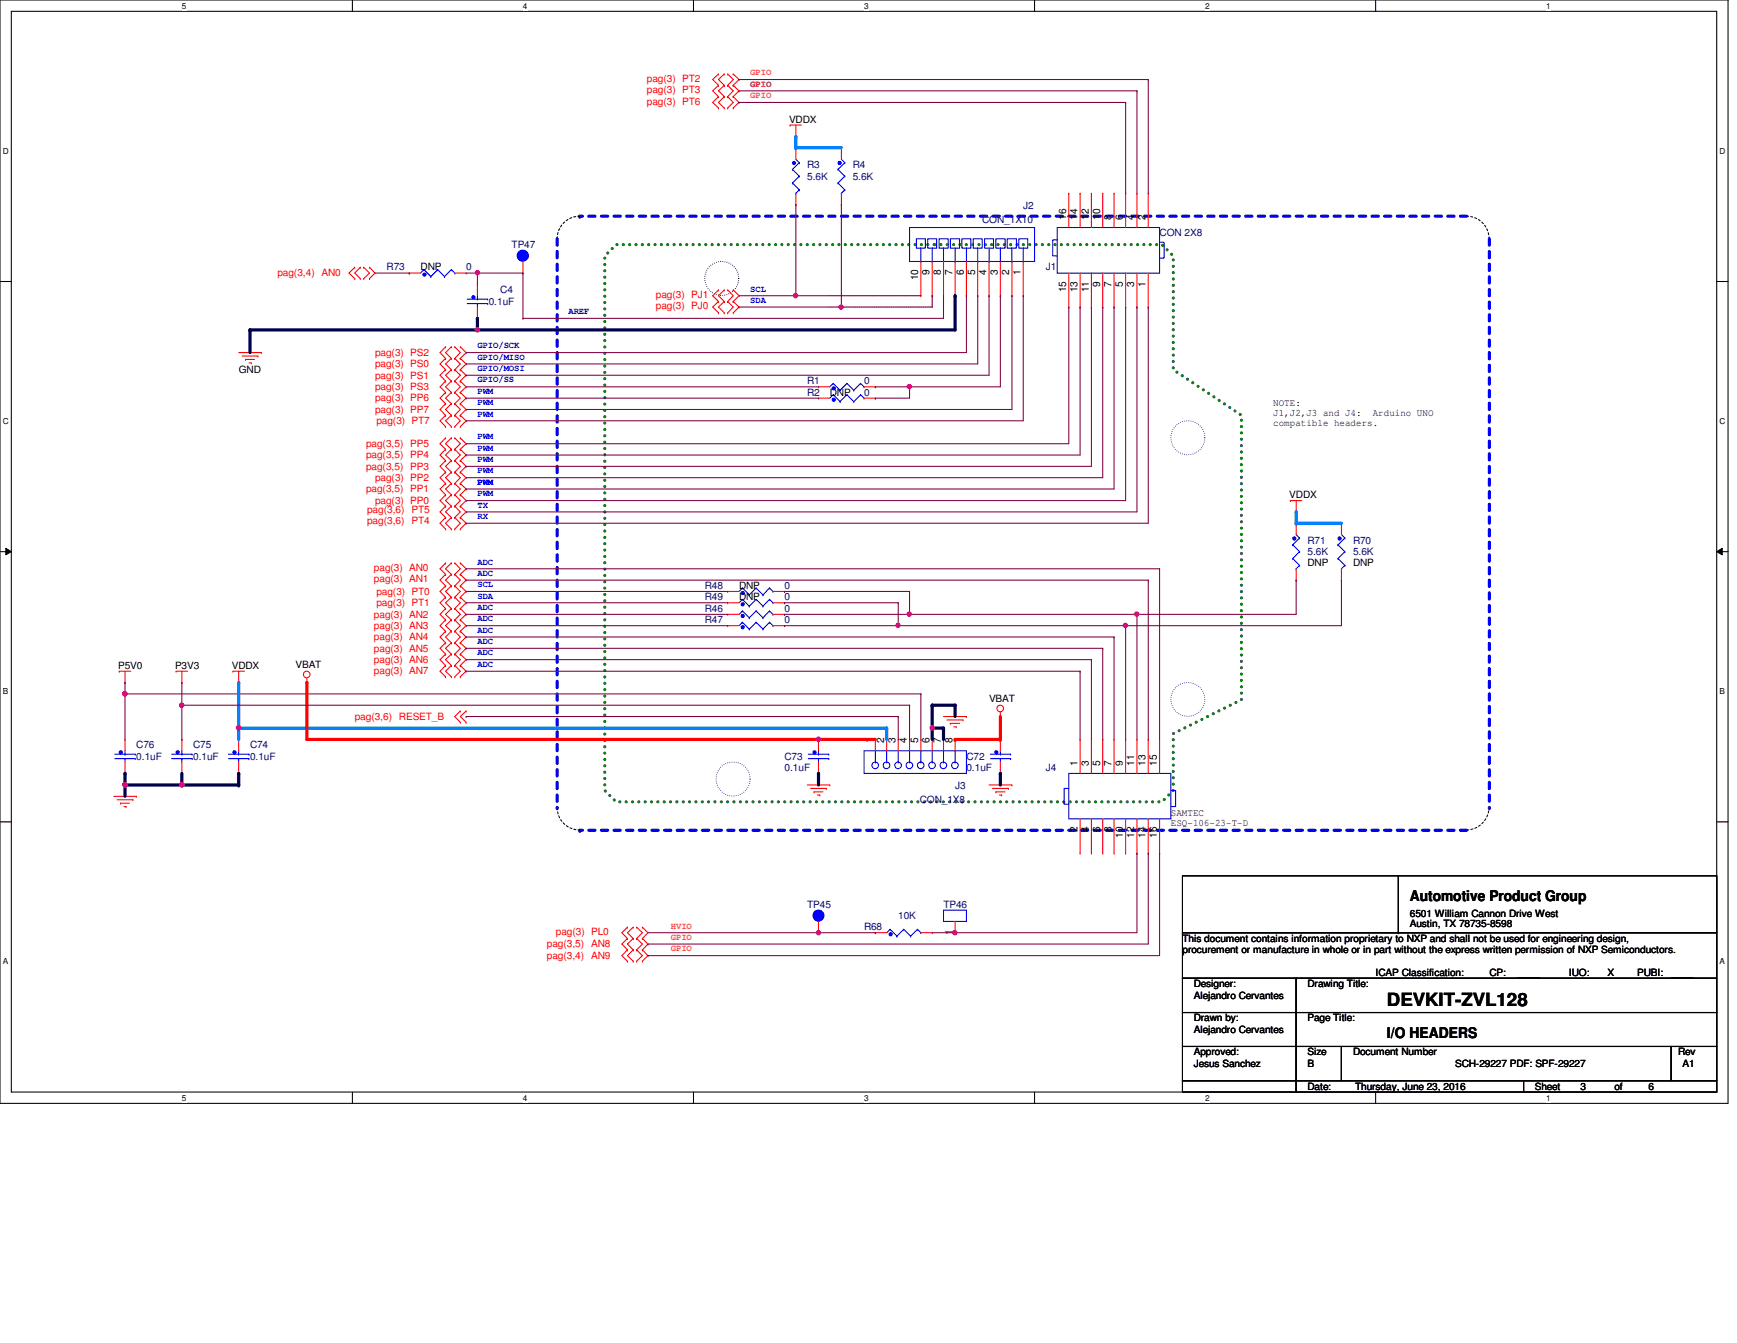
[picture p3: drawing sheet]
<svg xmlns="http://www.w3.org/2000/svg" width="279mm" height="216mm" viewBox="0 0 279 216" stroke-linecap="round" stroke-linejoin="round" font-family="sans-serif">
<defs><g id="words">
<text font-size="2.9" x="223.1" y="161.8">DEVKIT-ZVL128</text>
<g font-size="2.4">
<text x="226.8" y="144.8">Automotive Product Group</text>
<text x="223.1" y="166.8">I/O HEADERS</text>
</g>
<g font-size="1.7">
<text x="171.5" y="35.3" transform="rotate(-90 171.5 35.3)">16</text>
<text x="173.3" y="35.3" transform="rotate(-90 173.3 35.3)">14</text>
<text x="175.1" y="35.3" transform="rotate(-90 175.1 35.3)">12</text>
<text x="177" y="35.3" transform="rotate(-90 177 35.3)">10</text>
<text x="178.8" y="35.3" transform="rotate(-90 178.8 35.3)">8</text>
<text x="180.6" y="35.3" transform="rotate(-90 180.6 35.3)">6</text>
<text x="182.5" y="35.3" transform="rotate(-90 182.5 35.3)">4</text>
<text x="184.3" y="35.3" transform="rotate(-90 184.3 35.3)">2</text>
<text x="147.7" y="45.1" transform="rotate(-90 147.7 45.1)">10</text>
<text x="149.5" y="44.2" transform="rotate(-90 149.5 44.2)">9</text>
<text x="151.3" y="44.2" transform="rotate(-90 151.3 44.2)">8</text>
<text x="153.2" y="44.2" transform="rotate(-90 153.2 44.2)">7</text>
<text x="155" y="44.2" transform="rotate(-90 155 44.2)">6</text>
<text x="156.8" y="44.2" transform="rotate(-90 156.8 44.2)">5</text>
<text x="158.7" y="44.2" transform="rotate(-90 158.7 44.2)">4</text>
<text x="160.5" y="44.2" transform="rotate(-90 160.5 44.2)">3</text>
<text x="162.3" y="44.2" transform="rotate(-90 162.3 44.2)">2</text>
<text x="164.2" y="44.2" transform="rotate(-90 164.2 44.2)">1</text>
<text x="171.5" y="46.9" transform="rotate(-90 171.5 46.9)">15</text>
<text x="173.3" y="46.9" transform="rotate(-90 173.3 46.9)">13</text>
<text x="175.1" y="46.9" transform="rotate(-90 175.1 46.9)">11</text>
<text x="177" y="46.1" transform="rotate(-90 177 46.1)">9</text>
<text x="178.8" y="46.1" transform="rotate(-90 178.8 46.1)">7</text>
<text x="180.6" y="46.1" transform="rotate(-90 180.6 46.1)">5</text>
<text x="182.5" y="46.1" transform="rotate(-90 182.5 46.1)">3</text>
<text x="184.3" y="46.1" transform="rotate(-90 184.3 46.1)">1</text>
<text x="140.4" y="119.4" transform="rotate(-90 140.4 119.4)">1</text>
<text x="142.2" y="119.4" transform="rotate(-90 142.2 119.4)">2</text>
<text x="144.1" y="119.4" transform="rotate(-90 144.1 119.4)">3</text>
<text x="145.9" y="119.4" transform="rotate(-90 145.9 119.4)">4</text>
<text x="147.7" y="119.4" transform="rotate(-90 147.7 119.4)">5</text>
<text x="149.5" y="119.4" transform="rotate(-90 149.5 119.4)">6</text>
<text x="151.3" y="119.4" transform="rotate(-90 151.3 119.4)">7</text>
<text x="153.2" y="119.4" transform="rotate(-90 153.2 119.4)">8</text>
<text x="173.3" y="123.1" transform="rotate(-90 173.3 123.1)">1</text>
<text x="175.1" y="123.1" transform="rotate(-90 175.1 123.1)">3</text>
<text x="177" y="123.1" transform="rotate(-90 177 123.1)">5</text>
<text x="178.8" y="123.1" transform="rotate(-90 178.8 123.1)">7</text>
<text x="180.6" y="123.1" transform="rotate(-90 180.6 123.1)">9</text>
<text x="182.5" y="123.1" transform="rotate(-90 182.5 123.1)">11</text>
<text x="184.3" y="123.1" transform="rotate(-90 184.3 123.1)">13</text>
<text x="186.1" y="123.1" transform="rotate(-90 186.1 123.1)">15</text>
<text x="173.3" y="133.8" transform="rotate(-90 173.3 133.8)">2</text>
<text x="175.1" y="133.8" transform="rotate(-90 175.1 133.8)">4</text>
<text x="177" y="133.8" transform="rotate(-90 177 133.8)">6</text>
<text x="178.8" y="133.8" transform="rotate(-90 178.8 133.8)">8</text>
<text x="180.6" y="134.7" transform="rotate(-90 180.6 134.7)">10</text>
<text x="182.5" y="134.7" transform="rotate(-90 182.5 134.7)">12</text>
<text x="184.3" y="134.7" transform="rotate(-90 184.3 134.7)">14</text>
<text x="186.1" y="134.7" transform="rotate(-90 186.1 134.7)">16</text>
<text x="153.2" y="150.3" transform="rotate(-90 153.2 150.3)">1</text>
</g>
<g font-size="1.6" fill="#f00">
<text x="104.1" y="16.8">pag(3) PT6</text>
<text x="104.1" y="14.9">pag(3) PT3</text>
<text x="104.1" y="13.1">pag(3) PT2</text>
<text x="44.6" y="44.4">pag(3,4) AN0</text>
<text x="105.5" y="47.9">pag(3) PJ1</text>
<text x="105.5" y="49.7">pag(3) PJ0</text>
<text x="60.3" y="59.1">pag(3) PS0</text>
<text x="60.3" y="57.2">pag(3) PS2</text>
<text x="60.3" y="60.9">pag(3) PS1</text>
<text x="60.3" y="62.7">pag(3) PS3</text>
<text x="60.3" y="64.5">pag(3) PP6</text>
<text x="58.9" y="71.8">pag(3,5) PP5</text>
<text x="60.3" y="66.3">pag(3) PP7</text>
<text x="60.5" y="68.2">pag(3) PT7</text>
<text x="58.9" y="73.7">pag(3,5) PP4</text>
<text x="58.9" y="75.5">pag(3,5) PP3</text>
<text x="60.3" y="77.3">pag(3) PP2</text>
<text x="58.9" y="79.2">pag(3,5) PP1</text>
<text x="59.1" y="82.5">pag(3,6)</text>
<text x="60.3" y="81">pag(3) PP0</text>
<text x="66.2" y="82.5">PT5</text>
<text x="59.1" y="84.3">pag(3,6)</text>
<text x="66.2" y="84.3">PT4</text>
<text x="60.2" y="93.6">pag(3) AN1</text>
<text x="60.2" y="91.8">pag(3) AN0</text>
<text x="60.5" y="95.6">pag(3) PT0</text>
<text x="60.2" y="101.1">pag(3) AN3</text>
<text x="60.2" y="99.3">pag(3) AN2</text>
<text x="60.5" y="97.5">pag(3) PT1</text>
<text x="60.2" y="102.9">pag(3) AN4</text>
<text x="60.2" y="104.8">pag(3) AN5</text>
<text x="60.2" y="106.6">pag(3) AN6</text>
<text x="60.2" y="108.4">pag(3) AN7</text>
<text x="57.1" y="115.7">pag(3,6) RESET_B</text>
<text x="88" y="152.3">pag(3,5) AN8</text>
<text x="88" y="154.1">pag(3,4) AN9</text>
<text x="89.4" y="150.3">pag(3) PL0</text>
</g>
<g font-size="1.6">
<text x="126.9" y="19.7">VDDX</text>
<text x="67.6" y="43.5">DNP</text>
<text x="38.4" y="59.9">GND</text>
<text x="133.5" y="63.6">DNP</text>
<text x="204.8" y="65.3">NOTE:</text>
<text x="204.8" y="66.9">J1,J2,J3 and J4:</text>
<text x="204.8" y="68.5">compatible headers.</text>
<text x="220.8" y="66.9">Arduino UNO</text>
<text x="207.4" y="80.1">VDDX</text>
<text x="118.9" y="94.7">DNP</text>
<text x="210.3" y="91.1">DNP</text>
<text x="217.6" y="91.1">DNP</text>
<text x="118.9" y="96.5">DNP</text>
<text x="19" y="107.5">P5V0</text>
<text x="28.2" y="107.5">P3V3</text>
<text x="37.3" y="107.5">VDDX</text>
<text x="47.5" y="107.3">VBAT</text>
<text x="159.1" y="112.8">VBAT</text>
<text x="188.3" y="131.1">SAMTEC</text>
<text x="188.3" y="132.7">ESQ-106-23-T-D</text>
<text x="226.8" y="147.4">6501 William Cannon Drive West</text>
<text x="226.8" y="149">Austin, TX 78735-8598</text>
<text x="190.2" y="151.4">This document contains information proprietary to NXP and shall not be used for engineering design,</text>
<text x="190.2" y="153.2">procurement or manufacture in whole or in part without the express written permission of NXP Semiconductors.</text>
<text x="192" y="158.7">Designer:</text>
<text x="192" y="160.5">Alejandro Cervantes</text>
<text x="210.3" y="158.7">Drawing Title:</text>
<text x="221.3" y="156.9">ICAP Classification:</text>
<text x="239.6" y="156.9">CP:</text>
<text x="244.1" y="156.9">____</text>
<text x="252.3" y="156.9">IUO:</text>
<text x="258.6" y="156.9">X</text>
<text x="263.4" y="156.9">PUBI:</text>
<text x="268.8" y="156.9">____</text>
<text x="192" y="164.2">Drawn by:</text>
<text x="192" y="166">Alejandro Cervantes</text>
<text x="210.3" y="164.2">Page Title:</text>
<text x="192" y="169.7">Approved:</text>
<text x="192" y="171.5">Jesus Sanchez</text>
<text x="210.3" y="169.7">Size</text>
<text x="210.3" y="171.5">B</text>
<text x="217.6" y="169.7">Document Number</text>
<text x="234.1" y="171.5">SCH-29227 PDF: SPF-29227</text>
<text x="269.9" y="169.7">Rev</text>
<text x="270.6" y="171.5">A1</text>
<text x="210.3" y="175.2">Date:</text>
<text x="218" y="175.2">Thursday, June 23, 2016</text>
<text x="246.9" y="175.2">Sheet</text>
<text x="254.2" y="175.2">3</text>
<text x="259.7" y="175.2">of</text>
<text x="265.2" y="175.2">6</text>
</g>
<g font-size="1.6" fill="#000080">
<text x="129.8" y="27.1">R3</text>
<text x="129.8" y="28.9">5.6K</text>
<text x="137.2" y="27.1">R4</text>
<text x="137.2" y="28.9">5.6K</text>
<text x="158" y="35.8">CON_1X10</text>
<text x="164.6" y="33.6">J2</text>
<text x="82.3" y="39.8">TP47</text>
<text x="186.5" y="38">CON 2X8</text>
<text x="62.2" y="43.5">R73</text>
<text x="75" y="43.5">0</text>
<text x="80.5" y="47.2">C4</text>
<text x="168.2" y="43.5">J1</text>
<text x="78.6" y="49">0.1uF</text>
<text x="129.8" y="63.6">R2</text>
<text x="129.8" y="61.8">R1</text>
<text x="139" y="63.6">0</text>
<text x="139" y="61.8">0</text>
<text x="210.3" y="87.4">R71</text>
<text x="210.3" y="89.2">5.6K</text>
<text x="217.6" y="87.4">R70</text>
<text x="217.6" y="89.2">5.6K</text>
<text x="113.4" y="94.7">R48</text>
<text x="126.2" y="94.7">0</text>
<text x="113.4" y="100.2">R47</text>
<text x="113.4" y="98.3">R46</text>
<text x="113.4" y="96.5">R49</text>
<text x="126.2" y="100.2">0</text>
<text x="126.2" y="98.3">0</text>
<text x="126.2" y="96.5">0</text>
<text x="21.9" y="120.3">C76</text>
<text x="21.9" y="122.1">0.1uF</text>
<text x="31.1" y="120.3">C75</text>
<text x="31.1" y="122.1">0.1uF</text>
<text x="40.2" y="120.3">C74</text>
<text x="40.2" y="122.1">0.1uF</text>
<text x="126.2" y="122.1">C73</text>
<text x="126.2" y="124">0.1uF</text>
<text x="155.4" y="122.1">C72</text>
<text x="155.4" y="124">0.1uF</text>
<text x="168.2" y="124">J4</text>
<text x="148" y="129.1">CON_1X8</text>
<text x="153.6" y="126.9">J3</text>
<text x="129.8" y="145.9">TP45</text>
<text x="139" y="149.6">R68</text>
<text x="144.5" y="147.7">10K</text>
<text x="151.8" y="145.9">TP46</text>
</g>
<g font-size="1.4" fill="#ff8000">
<text x="120.7" y="15.7">GPIO</text>
<text x="120.7" y="12.1">GPIO</text>
<text x="107.9" y="149.3">HVIO</text>
<text x="107.9" y="151.1">GPIO</text>
<text x="107.9" y="152.9">GPIO</text>
</g>
<g font-size="1.4" fill="#00f">
<text x="120.7" y="13.9">GPIO</text>
<text x="120.7" y="46.9">SCL</text>
<text x="91.4" y="50.5">AREF</text>
<text x="120.7" y="48.7">SDA</text>
<text x="76.8" y="59.6">GPIO/MOSI</text>
<text x="76.8" y="57.8">GPIO/MISO</text>
<text x="76.8" y="56">GPIO/SCK</text>
<text x="76.8" y="65.2">PWM</text>
<text x="76.8" y="63.3">PWM</text>
<text x="76.8" y="61.5">GPIO/SS</text>
<text x="76.8" y="70.6">PWM</text>
<text x="76.8" y="67">PWM</text>
<text x="76.8" y="72.5">PWM</text>
<text x="76.8" y="74.3">PWM</text>
<text x="76.8" y="77.9">PWM</text>
<text x="76.8" y="76.1">PWM</text>
<text x="76.8" y="79.8">PWM</text>
<text x="76.8" y="83.4">RX</text>
<text x="76.8" y="81.6">TX</text>
<text x="76.8" y="90.8">ADC</text>
<text x="76.8" y="92.6">ADC</text>
<text x="76.8" y="94.4">SCL</text>
<text x="76.8" y="98">ADC</text>
<text x="76.8" y="99.9">ADC</text>
<text x="76.8" y="101.7">ADC</text>
<text x="76.8" y="96.2">SDA</text>
<text x="76.8" y="103.5">ADC</text>
<text x="76.8" y="105.4">ADC</text>
<text x="76.8" y="107.2">ADC</text>
</g>
<g font-size="1.3">
<text x="29.3" y="1.4">5</text>
<text x="84.1" y="1.4">4</text>
<text x="139" y="1.4">3</text>
<text x="193.8" y="1.4">2</text>
<text x="248.7" y="1.4">1</text>
<text x=".5" y="24.7">D</text>
<text x="276.6" y="24.7">D</text>
<text x=".5" y="68.2">C</text>
<text x="276.6" y="68.2">C</text>
<text x=".5" y="111.6">B</text>
<text x="276.6" y="111.6">B</text>
<text x=".5" y="155">A</text>
<text x="276.6" y="155">A</text>
<text x="29.3" y="177">5</text>
<text x="84.1" y="177">4</text>
<text x="139" y="177">3</text>
<text x="193.8" y="177">2</text>
<text x="248.7" y="177">1</text>
</g>
</g></defs>
<path d="M0 0h278v177.4h-278zM1.8 1.8h274.3v173.8h-274.3z" fill="none" stroke="#000" stroke-width=".17"/>
<g fill="#fff">
<path d="M29.3 .2h.7v1.5h-.7z"/>
<path d="M29.3 175.8h.7v1.4h-.7z"/>
</g>
<path d="M56.7 0v1.8M56.7 175.6v1.8" fill="none" stroke="#000" stroke-width=".17"/>
<g fill="#fff">
<path d="M84.1 .2h.7v1.5h-.7z"/>
<path d="M84.1 175.8h.7v1.4h-.7z"/>
</g>
<path d="M111.5 0v1.8M111.5 175.6v1.8" fill="none" stroke="#000" stroke-width=".17"/>
<g fill="#fff">
<path d="M139 .2h.7v1.5h-.7z"/>
<path d="M139 175.8h.7v1.4h-.7z"/>
</g>
<path d="M166.4 0v1.8M166.4 175.6v1.8" fill="none" stroke="#000" stroke-width=".17"/>
<g fill="#fff">
<path d="M193.8 .2h.8v1.5h-.8z"/>
<path d="M193.8 175.8h.8v1.4h-.8z"/>
</g>
<path d="M221.3 0v1.8M221.3 175.6v1.8" fill="none" stroke="#000" stroke-width=".17"/>
<g fill="#fff">
<path d="M248.7 .2h.7v1.5h-.7z"/>
<path d="M248.7 175.8h.7v1.4h-.7z"/>
<path d="M.5 23.5h.9v1.5h-.9z"/>
<path d="M276.6 23.5h.9v1.5h-.9z"/>
<path d="M.5 67h.9v1.5h-.9z"/>
<path d="M276.6 67h.9v1.5h-.9z"/>
</g>
<path d="M0 45.3h1.8M276.1 45.3h1.9" fill="none" stroke="#000" stroke-width=".17"/>
<g fill="#fff">
<path d="M.5 110.4h.8v1.5h-.8z"/>
<path d="M276.6 110.4h.9v1.5h-.9z"/>
</g>
<path d="M0 88.7h1.8M276.1 88.7h1.9" fill="none" stroke="#000" stroke-width=".17"/>
<path d="M.9 88.1l.9 .6-.9 .5zM276.1 88.7l.9-.6v1.1z" fill="#000"/>
<path d="M.9 88.1l.9 .6-.9 .5zM276.1 88.7l.9-.6v1.1z" fill="none" stroke="#000" stroke-width=".16"/>
<g fill="#fff">
<path d="M.5 153.8h.8v1.5h-.8z"/>
<path d="M276.6 153.8h.9v1.5h-.9z"/>
</g>
<path d="M0 132.1h1.8M276.1 132.1h1.9" fill="none" stroke="#000" stroke-width=".17"/>
<circle cx="116.1" cy="44.8" r="2.74" fill="none" stroke="#000" stroke-width=".17" stroke-dasharray="0 .3"/>
<path d="M97.3 41.1l1.8-1.8h87.8l1.8 1.8v18.3l11 7.4v45.7l-11 5.4v9.2l-1.8 1.8h-87.8l-1.8-1.8z" fill="none" stroke="#008000" stroke-width=".51" stroke-dasharray="0 1"/>
<g fill="none" stroke="#004080" stroke-width=".17" stroke-dasharray="0 .3">
<circle cx="191.1" cy="70.4" r="2.74"/>
<circle cx="191.1" cy="112.4" r="2.73"/>
<circle cx="117.9" cy="125.2" r="2.74"/>
</g>
<path d="M239.5 38.4a3.6 3.6 0 0 0-3.6-3.6" fill="none" stroke="#000" stroke-width=".17" stroke-dasharray=".3 .3"/>
<path d="M235.9 34.8h-142.6" fill="none" stroke="#00f" stroke-width=".51" stroke-dasharray="1 1"/>
<circle cx="93.3" cy="34.8" r=".25" fill="#00f" stroke-dasharray="1 1"/>
<path d="M239.6 38.4v91.4" fill="none" stroke="#00f" stroke-width=".51" stroke-dasharray="1 1"/>
<circle cx="239.6" cy="129.8" r=".25" fill="#00f" stroke-dasharray="1 1"/>
<path d="M235.9 133.4a3.7 3.7 0 0 0 3.6-3.6" fill="none" stroke="#000" stroke-width=".17" stroke-dasharray=".3 .3"/>
<path d="M235.9 133.5h-142.6" fill="none" stroke="#00f" stroke-width=".51" stroke-dasharray="1 1"/>
<circle cx="93.3" cy="133.5" r=".25" fill="#00f" stroke-dasharray="1 1"/>
<path d="M93.3 34.8a3.6 3.6 0 0 0-3.7 3.6" fill="none" stroke="#000" stroke-width=".17" stroke-dasharray=".3 .3"/>
<path d="M89.6 38.4v91.4" fill="none" stroke="#00f" stroke-width=".51" stroke-dasharray="1 1"/>
<circle cx="89.6" cy="129.8" r=".25" fill="#00f" stroke-dasharray="1 1"/>
<path d="M89.6 129.8a3.6 3.6 0 0 0 3.7 3.6" fill="none" stroke="#000" stroke-width=".17" stroke-dasharray=".3 .3"/>
<path d="M133.5 47.5h14.6M133.5 49.4h16.4M148.1 47.5h.1M149.9 49.4h.1M149.9 47.5v1.9" fill="none" stroke="#808080" stroke-width=".17" stroke-dasharray="0 .3"/>
<g fill="none" stroke="#f00" stroke-width=".17">
<path d="M115.6 15.5h.1M115.6 17.4h.1M115.6 13.7h.1M115.6 11.9h.1M115.6 15.5l-1 1 1 .9M115.6 13.7l-1 .9 1 .9M115.6 11.9l-1 .9 1 .9M116.5 17.4h.1M116.5 15.5h.1M116.5 13.7h.1M116.5 11.9h.1M116.5 15.5l-.9 1 .9 .9"/>
<path d="M116.5 13.7l-.9 .9 .9 .9M116.5 11.9l-.9 .9 .9 .9M117.1 17.4h.1M117.1 15.5h.1M117.1 13.7h.1M117.1 11.9h.1M117.1 15.5l.8 1-.8 .9M117.1 13.7l.8 .9-.8 .9M117.1 11.9l.8 .9-.8 .9M117.9 15.5h.1M117.9 17.4h.1M117.9 13.7h.1"/>
<path d="M117.9 11.9h.1M117.9 15.5l1 1-1 .9M117.9 13.7l1 .9-1 .9M117.9 11.9l1 .9-1 .9M127.1 20.1h.1M127.1 20.1h1.8M128 21.9h.1M128 20.1v1.8M171.9 31.1h.1M171.9 31.1v5.5M173.7 31.1h.1M173.7 31.1v5.5"/>
<path d="M175.6 31.1h.1M175.6 31.1v5.5M177.4 31.1h.1M177.4 31.1v5.5M179.2 31.1h.1M179.2 31.1v5.5M181.1 31.1h.1M181.1 31.1v5.5M182.9 31.1h.1M182.9 31.1v5.5M184.7 31.1h.1M184.7 31.1v5.5"/>
<path d="M38.4 56.7h3.6M38.9 57.2h2.6M39.5 57.8h.1M39.5 57.8h1.4M40 58.3h.4M40.4 58.3h.1M41.5 57.2h.1M42 56.7h.1M57.1 43h.1M57.1 44.8h.1M57.1 43l-1 .9 1 .9M58 44.8h.1"/>
<path d="M58 43h.1M58 43l-.9 .9 .9 .9M58.5 44.8h.1M58.5 43h.1M58.5 43l.9 .9-.9 .9M59.4 43h.1M59.4 44.8h.1M59.4 43l.9 .9-.9 .9M71.7 57.6h.1M71.7 59.4h.1M71.7 55.8h.1M71.7 57.6l-.9 .9 .9 .9"/>
<path d="M71.7 59.4l-.9 .9 .9 1M71.7 55.8l-.9 .9 .9 .9M72.6 59.4h.1M72.6 57.6h.1M72.6 55.8h.1M72.6 57.6l-.9 .9 .9 .9M72.6 59.4l-.9 .9 .9 1M72.6 55.8l-.9 .9 .9 .9M73.2 59.4h.1M73.2 57.6h.1M73.2 55.8h.1M73.2 57.6l.8 .9-.8 .9"/>
<path d="M73.2 59.4l.8 .9-.8 1M73.2 55.8l.8 .9-.8 .9M74 57.6h.1M74 59.4h.1M74 55.8h.1M74 57.6l1 .9-1 .9M74 55.8l1 .9-1 .9M74 59.4l1 .9-1 1M115.6 50.3h.1M115.6 48.5h.1M115.6 46.6h.1M115.6 48.5l-1 .9 1 .9"/>
<path d="M115.6 46.6l-1 .9 1 1M116.5 48.5h.1M116.5 50.3h.1M116.5 46.6h.1M116.5 48.5l-.9 .9 .9 .9M116.5 46.6l-.9 .9 .9 1M117.1 48.5h.1M117.1 50.3h.1M117.1 46.6h.1M117.1 48.5l.8 .9-.8 .9M117.1 46.6l.8 .9-.8 1M117.9 50.3h.1"/>
<path d="M117.9 48.5h.1M117.9 46.6h.1M117.9 48.5l1 .9-1 .9M117.9 46.6l1 .9-1 1M171.9 49.4h.1M171.9 43.9v5.5M173.7 49.4h.1M173.7 43.9v5.5M175.6 49.4h.1M175.6 43.9v5.5M177.4 49.4h.1M177.4 43.9v5.5"/>
<path d="M179.2 49.4h.1M179.2 43.9v5.5M181.1 49.4h.1M181.1 43.9v5.5M182.9 49.4h.1M182.9 43.9v5.5M184.7 49.4h.1M184.7 43.9v5.5M71.7 64.9h.1M71.7 66.8h.1M71.7 79.5h.1M71.7 68.6h.1"/>
<path d="M71.7 70.4h.1M71.7 72.2h.1M71.7 74h.1M71.7 75.9h.1M71.7 77.7h.1M71.7 61.3h.1M71.7 63.1h.1M71.7 64.9l-.9 .9 .9 1M71.7 79.5l-.9 1 .9 .9M71.7 66.8l-.9 .8 .9 1M71.7 70.4l-.9 .9 .9 .9M71.7 72.2l-.9 1 .9 .8"/>
<path d="M71.7 74l-.9 1 .9 .9M71.7 75.9l-.9 .9 .9 .9M71.7 77.7l-.9 .9 .9 .9M71.7 61.3l-.9 .9 .9 .9M71.7 63.1l-.9 .9 .9 .9M72.6 66.8h.1M72.6 64.9h.1M72.6 79.5h.1M72.6 68.6h.1M72.6 72.2h.1M72.6 70.4h.1M72.6 74h.1"/>
<path d="M72.6 75.9h.1M72.6 77.7h.1M72.6 61.3h.1M72.6 63.1h.1M72.6 64.9l-.9 .9 .9 1M72.6 79.5l-.9 1 .9 .9M72.6 66.8l-.9 .8 .9 1M72.6 70.4l-.9 .9 .9 .9M72.6 72.2l-.9 1 .9 .8M72.6 74l-.9 1 .9 .9M72.6 75.9l-.9 .9 .9 .9M72.6 77.7l-.9 .9 .9 .9"/>
<path d="M72.6 61.3l-.9 .9 .9 .9M72.6 63.1l-.9 .9 .9 .9M73.2 66.8h.1M73.2 64.9h.1M73.2 79.5h.1M73.2 68.6h.1M73.2 72.2h.1M73.2 70.4h.1M73.2 74h.1M73.2 75.9h.1M73.2 77.7h.1M73.2 61.3h.1"/>
<path d="M73.2 63.1h.1M73.2 64.9l.8 .9-.8 1M73.2 79.5l.8 1-.8 .9M73.2 66.8l.8 .8-.8 1M73.2 70.4l.8 .9-.8 .9M73.2 72.2l.8 1-.8 .8M73.2 74l.8 1-.8 .9M73.2 75.9l.8 .9-.8 .9M73.2 77.7l.8 .9-.8 .9M73.2 61.3l.8 .9-.8 .9M73.2 63.1l.8 .9-.8 .9M74 64.9h.1"/>
<path d="M74 66.8h.1M74 79.5h.1M74 68.6h.1M74 70.4h.1M74 72.2h.1M74 74h.1M74 75.9h.1M74 77.7h.1M74 61.3h.1M74 63.1h.1M74 64.9l1 .9-1 1M74 79.5l1 1-1 .9"/>
<path d="M74 66.8l1 .8-1 1M74 70.4l1 .9-1 .9M74 72.2l1 1-1 .8M74 74l1 1-1 .9M74 75.9l1 .9-1 .9M74 77.7l1 .9-1 .9M74 61.3l1 .9-1 .9M74 63.1l1 .9-1 .9M71.7 81.4h.1M71.7 85h.1M71.7 83.2h.1M71.7 94.2h.1"/>
<path d="M71.7 96h.1M71.7 97.8h.1M71.7 99.7h.1M71.7 92.3h.1M71.7 90.5h.1M71.7 83.2l-.9 .9 .9 .9M71.7 81.4l-.9 .9 .9 .9M71.7 94.2l-.9 .9 .9 .9M71.7 96l-.9 .9 .9 .9M71.7 99.7l-.9 .9 .9 .9M71.7 97.8l-.9 1 .9 .9M71.7 92.3l-.9 1 .9 .9"/>
<path d="M71.7 90.5l-.9 .9 .9 .9M72.6 81.4h.1M72.6 83.2h.1M72.6 85h.1M72.6 96h.1M72.6 94.2h.1M72.6 97.8h.1M72.6 99.7h.1M72.6 92.3h.1M72.6 90.5h.1M72.6 90.5l-.9 .9 .9 .9M72.6 83.2l-.9 .9 .9 .9"/>
<path d="M72.6 81.4l-.9 .9 .9 .9M72.6 94.2l-.9 .9 .9 .9M72.6 96l-.9 .9 .9 .9M72.6 99.7l-.9 .9 .9 .9M72.6 97.8l-.9 1 .9 .9M72.6 92.3l-.9 1 .9 .9M73.2 81.4h.1M73.2 83.2h.1M73.2 85h.1M73.2 96h.1M73.2 94.2h.1M73.2 97.8h.1"/>
<path d="M73.2 99.7h.1M73.2 92.3h.1M73.2 90.5h.1M73.2 83.2l.8 .9-.8 .9M73.2 81.4l.8 .9-.8 .9M73.2 94.2l.8 .9-.8 .9M73.2 96l.8 .9-.8 .9M73.2 99.7l.8 .9-.8 .9M73.2 97.8l.8 1-.8 .9M73.2 92.3l.8 1-.8 .9M73.2 90.5l.8 .9-.8 .9M74 81.4h.1"/>
<path d="M74 85h.1M74 83.2h.1M74 94.2h.1M74 96h.1M74 97.8h.1M74 99.7h.1M74 92.3h.1M74 90.5h.1M74 92.3l1 1-1 .9M74 83.2l1 .9-1 .9M74 81.4l1 .9-1 .9M74 94.2l1 .9-1 .9"/>
<path d="M74 96l1 .9-1 .9M74 99.7l1 .9-1 .9M74 97.8l1 1-1 .9M74 90.5l1 .9-1 .9M207.6 80.5h.1M207.6 80.5h1.8M208.5 82.3h.1M208.5 80.5v1.8M19.2 107.9h.1M19.2 107.9h1.8M20.1 109.7h.1M20.1 107.9v1.8"/>
<path d="M28.3 107.9h.1M28.3 107.9h1.9M29.3 109.7h.1M29.3 107.9v1.8M37.5 107.9h.1M37.5 107.9h1.8M38.4 109.7h.1M38.4 107.9v1.8M49.4 109.7h.1M49.4 109v.7M71.7 101.5h.1M71.7 103.3h.1"/>
<path d="M71.7 105.2h.1M71.7 107h.1M71.7 108.8h.1M71.7 101.5l-.9 .9 .9 .9M71.7 103.3l-.9 .9 .9 1M71.7 105.2l-.9 .8 .9 1M71.7 107l-.9 .9 .9 .9M72.6 103.3h.1M72.6 101.5h.1M72.6 105.2h.1M72.6 107h.1M72.6 108.8h.1"/>
<path d="M72.6 101.5l-.9 .9 .9 .9M72.6 103.3l-.9 .9 .9 1M72.6 105.2l-.9 .8 .9 1M72.6 107l-.9 .9 .9 .9M73.2 103.3h.1M73.2 101.5h.1M73.2 105.2h.1M73.2 107h.1M73.2 108.8h.1M73.2 101.5l.8 .9-.8 .9M73.2 103.3l.8 .9-.8 1M73.2 105.2l.8 .8-.8 1"/>
<path d="M73.2 107l.8 .9-.8 .9M74 114.3h.1M74 116.1h.1M74 101.5h.1M74 103.3h.1M74 105.2h.1M74 107h.1M74 108.8h.1M74 114.3l-.8 .9 .8 .9M74 101.5l1 .9-1 .9M74 103.3l1 .9-1 1M74 105.2l1 .8-1 1"/>
<path d="M74 107l1 .9-1 .9M75 116.1h.1M75 114.3h.1M75 114.3l-1 .9 1 .9M151.8 115.2h3.6M152.3 115.7h2.6M152.9 116.3h.1M152.9 116.3h1.4M153.4 116.8h.4M153.8 116.8h.1M154.9 115.7h.1M155.4 115.2h.1"/>
<path d="M160.9 115.2h.1M160.9 114.5v.7M18.3 128h3.6M18.8 128.6h2.6M19.4 129.1h.1M19.4 129.1h1.4M19.9 129.7h.4M20.3 129.7h.1M21.4 128.6h.1M21.9 128h.1M129.8 126.2h3.7M130.4 126.7h2.5"/>
<path d="M130.9 127.3h.1M130.9 127.3h1.5M131.5 127.8h.4M131.9 127.8h.1M132.9 126.7h.1M133.5 126.2h.1M159.1 126.2h3.7M159.6 126.7h2.6M160.2 127.3h.1M160.2 127.3h1.5M160.7 127.8h.4M161.1 127.8h.1"/>
<path d="M162.2 126.7h.1M162.8 126.2h.1M100.9 150.9h.1M100.9 149.1h.1M100.9 152.7h.1M100.9 154.5h.1M100.9 149.1l-.9 .8 .9 1M100.9 150.9l-.9 .9 .9 .9M100.9 152.7l-.9 .9 .9 .9M101.9 149.1h.1M101.9 150.9h.1M101.9 152.7h.1"/>
<path d="M101.9 154.5h.1M101.9 149.1l-1 .8 1 1M101.9 150.9l-1 .9 1 .9M101.9 152.7l-1 .9 1 .9M102.4 149.1h.1M102.4 150.9h.1M102.4 152.7h.1M102.4 154.5h.1M102.4 149.1l.9 .8-.9 1M102.4 150.9l.9 .9-.9 .9M102.4 152.7l.9 .9-.9 .9M103.3 150.9h.1"/>
<path d="M103.3 149.1h.1M103.3 152.7h.1M103.3 154.5h.1M103.3 149.1l.9 .8-.9 1M103.3 150.9l.9 .9-.9 .9M103.3 152.7l.9 .9-.9 .9"/>
<circle cx="49.3" cy="108.4" r=".54"/>
<circle cx="160.9" cy="113.9" r=".54"/>
</g>
<g fill="none" stroke="#000" stroke-width=".17">
<path d="M190.2 157.3h18.3v5.5h-18.3zM190.2 149.9h85.9v7.4h-85.9zM190.2 140.8h85.9v9.1h-85.9zM208.5 157.3h67.6v5.5h-67.6zM224.9 149.9h.1M224.9 140.8v9.1M190.2 162.8h18.3v5.4h-18.3zM190.2 168.2h18.3v5.5h-18.3zM190.2 173.7h18.3v1.9h-18.3zM208.5 162.8h67.6v5.4h-67.6zM208.5 168.2h7.3v5.5h-7.3zM208.5 173.7h36.6v1.9h-36.6z"/>
<path d="M215.8 168.2h53v5.5h-53zM245.1 173.7h31v1.9h-31zM268.8 168.2h7.3v5.5h-7.3z"/>
</g>
<path d="M170.1 36.6h16.4v7.3h-16.4zM170.1 38.6h-.8v2.5h.8M186.5 38.9h.7v2.6h-.7M18.5 122h3.3M18.5 121.2h3.3M20.1 122h.1M20.1 122v.5M21.8 122h.1M21.8 121.2h.1" fill="none" stroke="#00f" stroke-width=".17"/>
<circle cx="19.4" cy="120.9" r=".26" fill="#00f"/>
<g fill="none" stroke="#00f" stroke-width=".17">
<path d="M119.4 94.5h.1M119.4 94.5l-.5 .6M119.4 94.5l1.1 1.1M120.5 95.6h.1M121.6 94.5h.1M121.6 94.5l-1.1 1.1M121.6 94.5l1.1 1.1M122.7 95.6h.1M123.8 94.5h.1M123.8 94.5l-1.1 1.1M123.8 94.5l.5 .6M124.3 95.1h.1"/>
<path d="M20.1 121.2h.1M20.1 120.7v.5"/>
<circle cx="19.4" cy="120.9" r=".26"/>
</g>
<path d="M20.1 118.9h.1M20.1 118.9v1.8M20.1 124.3h.1M20.1 122.5v1.8" fill="none" stroke="#f00" stroke-width=".17"/>
<circle cx="119.5" cy="95.3" r=".26" fill="#00f"/>
<g fill="none" stroke="#00f" stroke-width=".17">
<path d="M68.2 43.3h.1M68.2 43.3l-.6 .6M68.2 43.3l1.1 1.1M69.3 44.4h.1M70.4 43.3h.1M70.4 43.3l-1.1 1.1M70.4 43.3l1.1 1.1M71.5 44.4h.1M72.6 43.3h.1M72.6 43.3l-1.1 1.1M72.6 43.3l.6 .6M73.2 43.9h.1"/>
<circle cx="119.5" cy="95.3" r=".26"/>
</g>
<path d="M117.1 95.1h.1M117.1 95.1h1.8M124.3 95.1h1.9M126.2 95.1h.1" fill="none" stroke="#f00" stroke-width=".17"/>
<circle cx="68.3" cy="44.2" r=".26" fill="#00f"/>
<g fill="none" stroke="#00f" stroke-width=".17">
<path d="M130 122h3.3M130 121.2h3.3M131.7 122h.1M131.7 122v.5M133.3 122h.1M133.3 121.2h.1"/>
<circle cx="68.3" cy="44.2" r=".26"/>
</g>
<path d="M65.8 43.9h.1M65.8 43.9h1.8M73.2 43.9h1.8M75 43.9h.1" fill="none" stroke="#f00" stroke-width=".17"/>
<circle cx="131" cy="120.9" r=".26" fill="#00f"/>
<g fill="none" stroke="#00f" stroke-width=".17">
<path d="M119.4 100h.1M119.4 100l-.5 .6M119.4 100l1.1 1.1M120.5 101.1h.1M121.6 100h.1M121.6 100l-1.1 1.1M121.6 100l1.1 1.1M122.7 101.1h.1M123.8 100h.1M123.8 100l-1.1 1.1M123.8 100l.5 .6M124.3 100.6h.1"/>
<path d="M131.7 121.2h.1M131.7 120.7v.5"/>
<circle cx="131" cy="120.9" r=".26"/>
</g>
<path d="M131.7 118.9h.1M131.7 118.9v1.8M131.7 124.3h.1M131.7 122.5v1.8" fill="none" stroke="#f00" stroke-width=".17"/>
<circle cx="119.5" cy="100.8" r=".26" fill="#00f"/>
<g fill="none" stroke="#00f" stroke-width=".17">
<path d="M75.1 48.8h3.3M75.1 48.1h3.3M76.8 48.8h.1M76.8 48.8v.6M78.4 48.8h.1M78.4 48.1h.1"/>
<circle cx="119.5" cy="100.8" r=".26"/>
</g>
<path d="M117.1 100.6h.1M117.1 100.6h1.8M124.3 100.6h1.9M126.2 100.6h.1" fill="none" stroke="#f00" stroke-width=".17"/>
<circle cx="76.2" cy="47.8" r=".26" fill="#00f"/>
<g fill="none" stroke="#00f" stroke-width=".17">
<path d="M76.8 48.1h.1M76.8 47.5v.6M207.9 87.6h.1M207.9 89.8h.1M207.9 87.6l1.1 1.1M207.9 89.8l1.1 1.1M208.5 91.4h.1M208.5 85.9l.5 .6M209 86.5h.1M209 88.7h.1M209 90.9h.1M209 86.5l-1.1 1.1"/>
<path d="M209 88.7l-1.1 1.1M209 90.9l-.5 .5"/>
<circle cx="76.2" cy="47.8" r=".26"/>
</g>
<path d="M76.8 45.7h.1M76.8 51.2h.1M76.8 45.7v1.8M76.8 49.4v1.8" fill="none" stroke="#f00" stroke-width=".17"/>
<circle cx="208.2" cy="86.6" r=".26" fill="#00f"/>
<g fill="none" stroke="#00f" stroke-width=".17">
<path d="M36.7 122h3.3M36.7 121.2h3.3M38.4 122h.1M38.4 122v.5M40 122h.1M40 121.2h.1"/>
<circle cx="208.2" cy="86.6" r=".26"/>
</g>
<path d="M208.5 84.1h.1M208.5 93.3h.1M208.5 84.1v1.8M208.5 91.4v1.9" fill="none" stroke="#f00" stroke-width=".17"/>
<circle cx="37.7" cy="120.9" r=".26" fill="#00f"/>
<g fill="none" stroke="#00f" stroke-width=".17">
<path d="M134 63.5h.1M134 63.5l-.5 .5M134 63.5l1.1 1.1M135.1 64.6h.1M136.2 63.5h.1M136.2 63.5l-1.1 1.1M136.2 63.5l1.1 1.1M137.3 64.6h.1M138.4 63.5h.1M138.4 63.5l-1.1 1.1M138.4 63.5l.6 .5M139 64h.1"/>
<path d="M38.4 121.2h.1M38.4 120.7v.5"/>
<circle cx="37.7" cy="120.9" r=".26"/>
</g>
<path d="M38.4 118.9h.1M38.4 118.9v1.8M38.4 124.3h.1M38.4 122.5v1.8" fill="none" stroke="#f00" stroke-width=".17"/>
<circle cx="134.1" cy="64.3" r=".26" fill="#00f"/>
<g fill="none" stroke="#00f" stroke-width=".17">
<path d="M143.2 149.4h.1M143.2 149.4l-.6 .5M143.2 149.4l1.1 1.1M144.3 150.5h.1M145.4 149.4h.1M145.4 149.4l-1.1 1.1M145.4 149.4l1.1 1.1M146.5 150.5h.1M147.6 149.4h.1M147.6 149.4l-1.1 1.1M147.6 149.4l.5 .5M148.1 149.9h.1"/>
<path d="M151.8 146.3h3.6v1.8h-3.6z"/>
<circle cx="134.1" cy="64.3" r=".26"/>
</g>
<path d="M131.7 64h.1M131.7 64h1.8M139 64h1.8M140.8 64h.1M153.6 149.9h.1M153.6 148.1v1.8" fill="none" stroke="#f00" stroke-width=".17"/>
<circle cx="143.3" cy="150.2" r=".26" fill="#00f"/>
<g fill="none" stroke="#00f" stroke-width=".17">
<path d="M134.8 27.2h.1M134.8 29.4h.1M134.8 27.2l1.1 1.1M134.8 29.4l1.1 1.1M135.3 31.1h.1M135.3 25.6l.6 .6M135.9 26.2h.1M135.9 28.3h.1M135.9 30.5h.1M135.9 26.2l-1.1 1M135.9 28.3l-1.1 1.1M135.9 30.5l-.6 .6"/>
<circle cx="143.3" cy="150.2" r=".26"/>
</g>
<path d="M140.8 149.9h.1M140.8 149.9h1.8M148.1 149.9h1.8M149.9 149.9h.1" fill="none" stroke="#f00" stroke-width=".17"/>
<circle cx="135" cy="26.2" r=".26" fill="#00f"/>
<g fill="none" stroke="#00f" stroke-width=".17">
<path d="M215.2 87.6h.1M215.2 89.8h.1M215.2 87.6l1.1 1.1M215.2 89.8l1.1 1.1M215.8 91.4h.1M215.8 85.9l.5 .6M216.3 86.5h.1M216.3 88.7h.1M216.3 90.9h.1M216.3 86.5l-1.1 1.1M216.3 88.7l-1.1 1.1M216.3 90.9l-.5 .5"/>
<path d="M139 120.7h16.4v3.6h-16.4zM140.8 122.5h.1M140.8 120.7v1.8M142.6 122.5h.1M142.6 120.7v1.8M144.5 122.5h.1M144.5 120.7v1.8M146.3 122.5h.1M146.3 120.7v1.8M148.1 122.5h.1M148.1 120.7v1.8M149.9 122.5h.1"/>
<path d="M149.9 120.7v1.8M151.8 122.5h.1M151.8 120.7v1.8M153.6 122.5h.1M153.6 120.7v1.8"/>
<circle cx="135" cy="26.2" r=".26"/>
<circle cx="140.8" cy="123" r=".54"/>
<circle cx="142.6" cy="123" r=".54"/>
<circle cx="144.5" cy="123" r=".54"/>
<circle cx="146.3" cy="123" r=".54"/>
<circle cx="148.1" cy="123" r=".54"/>
<circle cx="149.9" cy="123" r=".54"/>
<circle cx="151.7" cy="123" r=".54"/>
<circle cx="153.6" cy="123" r=".54"/>
</g>
<g fill="none" stroke="#f00" stroke-width=".17">
<path d="M135.3 23.7h.1M135.3 32.9h.1M135.3 23.7v1.9M135.3 31.1v1.8M140.8 118.9h.1M140.8 118.9v1.8M142.6 118.9h.1M142.6 118.9v1.8M144.5 118.9h.1M144.5 118.9v1.8M146.3 118.9h.1M146.3 118.9v1.8"/>
<path d="M148.1 118.9h.1M148.1 118.9v1.8M149.9 118.9h.1M149.9 118.9v1.8M151.8 118.9h.1M151.8 118.9v1.8M153.6 118.9h.1M153.6 118.9v1.8"/>
</g>
<circle cx="215.5" cy="86.6" r=".26" fill="#00f"/>
<g fill="none" stroke="#00f" stroke-width=".17">
<path d="M127.5 27.2h.1M127.5 29.4h.1M127.5 27.2l1.1 1.1M127.5 29.4l1.1 1.1M128 31.1h.1M128 25.6l.6 .6M128.6 26.2h.1M128.6 28.3h.1M128.6 30.5h.1M128.6 26.2l-1.1 1M128.6 28.3l-1.1 1.1M128.6 30.5l-.6 .6"/>
<circle cx="215.5" cy="86.6" r=".26"/>
</g>
<path d="M215.8 84.1h.1M215.8 93.3h.1M215.8 84.1v1.8M215.8 91.4v1.9" fill="none" stroke="#f00" stroke-width=".17"/>
<circle cx="127.7" cy="26.2" r=".26" fill="#00f"/>
<circle cx="127.7" cy="26.2" r=".26" fill="none" stroke="#00f" stroke-width=".17"/>
<path d="M128 23.7h.1M128 32.9h.1M128 23.7v1.9M128 31.1v1.8" fill="none" stroke="#f00" stroke-width=".17"/>
<circle cx="131.7" cy="147.2" r=".89" fill="#00f"/>
<g fill="none" stroke="#00f" stroke-width=".17">
<path d="M159.3 122h3.3M159.3 121.2h3.3M160.9 122h.1M160.9 122v.5M162.6 122h.1M162.6 121.2h.1"/>
<circle cx="131.7" cy="147.2" r=".89"/>
</g>
<path d="M131.7 149.9h.1M131.7 148.1v1.8" fill="none" stroke="#f00" stroke-width=".17"/>
<circle cx="160.3" cy="120.9" r=".26" fill="#00f"/>
<g fill="none" stroke="#00f" stroke-width=".17">
<path d="M27.6 122h3.3M27.6 121.2h3.3M29.3 122h.1M29.3 122v.5M30.9 122h.1M30.9 121.2h.1M160.9 121.2h.1M160.9 120.7v.5"/>
<circle cx="160.3" cy="120.9" r=".26"/>
</g>
<path d="M160.9 118.9h.1M160.9 118.9v1.8M160.9 124.3h.1M160.9 122.5v1.8" fill="none" stroke="#f00" stroke-width=".17"/>
<circle cx="28.6" cy="120.9" r=".26" fill="#00f"/>
<g fill="none" stroke="#00f" stroke-width=".17">
<path d="M119.4 98.2h.1M119.4 98.2l-.5 .6M119.4 98.2l1.1 1.1M120.5 99.3h.1M121.6 98.2h.1M121.6 98.2l-1.1 1.1M121.6 98.2l1.1 1.1M122.7 99.3h.1M123.8 98.2h.1M123.8 98.2l-1.1 1.1M123.8 98.2l.5 .6M124.3 98.8h.1"/>
<path d="M29.3 121.2h.1M29.3 120.7v.5"/>
<circle cx="28.6" cy="120.9" r=".26"/>
</g>
<path d="M29.3 118.9h.1M29.3 118.9v1.8M29.3 124.3h.1M29.3 122.5v1.8" fill="none" stroke="#f00" stroke-width=".17"/>
<circle cx="119.5" cy="99" r=".26" fill="#00f"/>
<g fill="none" stroke="#00f" stroke-width=".17">
<path d="M171.9 124.3h16.4v7.4h-16.4zM171.9 126.7h-.7v2.6h.7M188.3 127.1h.8v2.6h-.8"/>
<circle cx="119.5" cy="99" r=".26"/>
</g>
<g fill="none" stroke="#f00" stroke-width=".17">
<path d="M117.1 98.8h.1M117.1 98.8h1.8M124.3 98.8h1.9M126.2 98.8h.1M173.7 118.9h.1M173.7 118.9v5.4M175.6 118.9h.1M175.6 118.9v5.4M177.4 118.9h.1M177.4 118.9v5.4M179.2 118.9h.1M179.2 118.9v5.4"/>
<path d="M181.1 118.9h.1M181.1 118.9v5.4M182.9 118.9h.1M182.9 118.9v5.4M184.7 118.9h.1M184.7 118.9v5.4M186.5 118.9h.1M186.5 118.9v5.4M173.7 137.2h.1M173.7 131.7v5.5M175.6 137.2h.1M175.6 131.7v5.5"/>
<path d="M177.4 137.2h.1M177.4 131.7v5.5M179.2 137.2h.1M179.2 131.7v5.5M181.1 137.2h.1M181.1 131.7v5.5M182.9 137.2h.1M182.9 131.7v5.5M184.7 137.2h.1M184.7 131.7v5.5M186.5 137.2h.1M186.5 131.7v5.5"/>
</g>
<circle cx="84.1" cy="41.1" r=".91" fill="#00f"/>
<g fill="none" stroke="#00f" stroke-width=".17">
<path d="M119.4 96.4h.1M119.4 96.4l-.5 .5M119.4 96.4l1.1 1.1M120.5 97.5h.1M121.6 96.4h.1M121.6 96.4l-1.1 1.1M121.6 96.4l1.1 1.1M122.7 97.5h.1M123.8 96.4h.1M123.8 96.4l-1.1 1.1M123.8 96.4l.5 .5M124.3 96.9h.1"/>
<circle cx="84.1" cy="41.1" r=".91"/>
</g>
<path d="M84.1 43.9h.1M84.1 42v1.9" fill="none" stroke="#f00" stroke-width=".17"/>
<circle cx="119.5" cy="97.2" r=".26" fill="#00f"/>
<g fill="none" stroke="#00f" stroke-width=".17">
<path d="M146.3 36.6h20.1v5.4h-20.1zM147.4 38.4h1.4v1.5h-1.4zM148.1 39.9v2.1M149.2 38.4h1.5v1.5h-1.5zM149.9 39.9v2.1M151 38.4h1.5v1.5h-1.5zM151.8 39.9v2.1M152.9 38.4h1.4v1.5h-1.4zM153.6 39.9v2.1M154.7 38.4h1.5v1.5h-1.5zM155.4 39.9v2.1M156.5 38.4h1.5v1.5h-1.5z"/>
<path d="M157.3 39.9v2.1M158.4 38.4h1.4v1.5h-1.4zM159.1 39.9v2.1M160.2 38.4h1.5v1.5h-1.5zM160.9 39.9v2.1M162 38.4h1.5v1.5h-1.5zM162.8 39.9v2.1M163.9 38.4h1.4v1.5h-1.4zM164.6 39.9v2.1M148.1 42h.1M149.9 42h.1M151.8 42h.1"/>
<path d="M153.6 42h.1M155.4 42h.1M157.3 42h.1M159.1 42h.1M160.9 42h.1M162.8 42h.1M164.6 42h.1M134 61.6h.1M134 61.6l-.5 .6M134 61.6l1.1 1.1M135.1 62.7h.1M136.2 61.6h.1"/>
<path d="M136.2 61.6l-1.1 1.1M136.2 61.6l1.1 1.1M137.3 62.7h.1M138.4 61.6h.1M138.4 61.6l-1.1 1.1M138.4 61.6l.6 .6M139 62.2h.1"/>
<circle cx="119.5" cy="97.2" r=".26"/>
</g>
<g fill="none" stroke="#f00" stroke-width=".17">
<path d="M148.1 47.5h.1M148.1 42v5.5M149.9 47.5h.1M149.9 42v5.5M151.8 47.5h.1M151.8 42v5.5M153.6 47.5h.1M153.6 42v5.5M155.4 47.5h.1M155.4 42v5.5M157.3 47.5h.1M157.3 42v5.5"/>
<path d="M159.1 47.5h.1M159.1 42v5.5M160.9 47.5h.1M160.9 42v5.5M162.8 47.5h.1M162.8 42v5.5M164.6 47.5h.1M164.6 42v5.5M117.1 96.9h.1M117.1 96.9h1.8M124.3 96.9h1.9M126.2 96.9h.1"/>
</g>
<circle cx="134.1" cy="62.4" r=".26" fill="#00f"/>
<circle cx="134.1" cy="62.4" r=".26" fill="none" stroke="#00f" stroke-width=".17"/>
<path d="M131.7 62.2h.1M131.7 62.2h1.8M139 62.2h1.8M140.8 62.2h.1" fill="none" stroke="#f00" stroke-width=".17"/>
<path d="M38.4 124.3v1.9" fill="none" stroke="#000040" stroke-width=".51"/>
<circle cx="38.4" cy="124.3" r=".25" fill="#000040"/>
<path d="M118.9 16.5h.1M118.9 14.6h.1M118.9 12.8h.1M118.9 16.5h62.2M118.9 14.6h64M118.9 12.8h65.8M20.1 111.5h.1M20.1 111.5h128" fill="none" stroke="#800040" stroke-width=".17"/>
<circle cx="20.1" cy="111.5" r=".37" fill="#f0f"/>
<circle cx="20.1" cy="111.5" r=".37" fill="none" stroke="#f0f" stroke-width=".17"/>
<g fill="none" stroke="#800040" stroke-width=".17">
<path d="M155.4 47.5h.1M155.4 47.5v9.2M157.3 47.5h.1M157.3 47.5v11M159.1 47.5h.1M159.1 47.5v12.8M160.9 47.5h.1M160.9 47.5v14.7M162.8 47.5h.1M162.8 47.5v18.3M164.6 47.5h.1M164.6 47.5v20.1h-89.6"/>
<path d="M75 71.3h.1M75 76.8h.1M75 67.6h.1M75 71.3h96.9M75 76.8h102.4M75 80.5h.1M75 84.1h.1M75 80.5h106.1M75 84.1h109.7M75 102.4h.1M75 104.2h.1M75 106h.1"/>
<path d="M75 107.9h.1M75 102.4h104.2M75 104.2h102.4M75 106h100.6M75 107.9h98.7"/>
</g>
<path d="M40.2 53h36.6" fill="none" stroke="#000040" stroke-width=".51"/>
<circle cx="40.2" cy="53" r=".25" fill="#000040"/>
<path d="M153.6 47.5v5.5" fill="none" stroke="#000040" stroke-width=".51"/>
<circle cx="153.6" cy="47.5" r=".25" fill="#000040"/>
<path d="M151.8 47.5h.1M151.8 47.5v3.7" fill="none" stroke="#800040" stroke-width=".17"/>
<path d="M40.2 53v3.7" fill="none" stroke="#000040" stroke-width=".51"/>
<circle cx="40.2" cy="53" r=".25" fill="#000040"/>
<path d="M75 115.2h.1M75 115.2h69.5" fill="none" stroke="#800040" stroke-width=".17"/>
<path d="M149.9 113.4v3.7" fill="none" stroke="#000040" stroke-width=".51"/>
<circle cx="149.9" cy="113.4" r=".25" fill="#000040"/>
<circle cx="149.9" cy="117" r=".34" fill="#f0f"/>
<circle cx="149.9" cy="117" r=".34" fill="none" stroke="#f0f" stroke-width=".17"/>
<path d="M149.9 113.4h3.7" fill="none" stroke="#000040" stroke-width=".51"/>
<circle cx="149.9" cy="113.4" r=".25" fill="#000040"/>
<path d="M153.6 113.4v1.8" fill="none" stroke="#000040" stroke-width=".51"/>
<circle cx="153.6" cy="113.4" r=".25" fill="#000040"/>
<g fill="none" stroke="#800040" stroke-width=".17">
<path d="M181.1 16.5h.1M181.1 16.5v14.6M182.9 14.6h.1M182.9 14.6v16.5M184.7 12.8h.1M184.7 12.8v18.3M171.9 49.4h.1M171.9 49.4v21.9M173.7 49.4h.1M173.7 49.4v23.8M175.6 49.4h.1M175.6 49.4v25.6"/>
<path d="M177.4 49.4h.1M177.4 49.4v27.4M179.2 49.4h.1M179.2 49.4v29.2M181.1 49.4h.1M181.1 49.4v31.1M182.9 49.4h.1M182.9 49.4v32.9M184.7 49.4h.1M184.7 49.4v34.7"/>
</g>
<path d="M142.6 117.1v1.8" fill="none" stroke="#0080ff" stroke-width=".51"/>
<circle cx="142.6" cy="117.1" r=".25" fill="#0080ff"/>
<path d="M38.4 117.1h104.2" fill="none" stroke="#0080ff" stroke-width=".51"/>
<circle cx="38.4" cy="117.1" r=".25" fill="#0080ff"/>
<circle cx="38.4" cy="117" r=".36" fill="#f0f"/>
<circle cx="38.4" cy="117" r=".36" fill="none" stroke="#f0f" stroke-width=".17"/>
<path d="M38.4 117.1v1.8" fill="none" stroke="#0080ff" stroke-width=".51"/>
<circle cx="38.4" cy="117.1" r=".25" fill="#0080ff"/>
<path d="M144.5 115.2h.1M144.5 115.2v3.7M148.1 111.5h.1M148.1 111.5v7.4" fill="none" stroke="#800040" stroke-width=".17"/>
<path d="M151.8 117.1v1.8" fill="none" stroke="#000040" stroke-width=".51"/>
<circle cx="151.8" cy="117.1" r=".25" fill="#000040"/>
<path d="M149.9 117.1h1.9" fill="none" stroke="#000040" stroke-width=".51"/>
<circle cx="149.9" cy="117.1" r=".25" fill="#000040"/>
<path d="M149.9 117.1v1.8" fill="none" stroke="#000040" stroke-width=".51"/>
<circle cx="149.9" cy="117.1" r=".25" fill="#000040"/>
<g fill="none" stroke="#800040" stroke-width=".17">
<path d="M182.9 98.8h.1M182.9 98.8v20.1M184.7 93.3h.1M184.7 93.3v25.6M20.1 109.7h.1M20.1 109.7v1.8M173.7 107.9h.1M173.7 107.9v11M175.6 106h.1M175.6 106v12.9M177.4 104.2h.1M177.4 104.2v14.7"/>
<path d="M179.2 102.4h.1M179.2 102.4v16.5M181.1 100.6h.1M181.1 100.6v18.3M182.9 137.2h.1M182.9 137.2v12.7M184.7 137.2h.1M184.7 137.2v14.6h-80.5M186.5 137.2h.1M186.5 137.2v16.4h-82.3M104.2 151.8h.1M104.2 153.6h.1"/>
</g>
<path d="M49.4 118.9h82.3" fill="none" stroke="#f00" stroke-width=".51"/>
<circle cx="131.7" cy="118.9" r=".25" fill="#f00"/>
<path d="M20.1 126.2h9.2" fill="none" stroke="#000040" stroke-width=".51"/>
<circle cx="29.3" cy="126.2" r=".25" fill="#000040"/>
<path d="M20.1 126.2v1.8" fill="none" stroke="#000040" stroke-width=".51"/>
<circle cx="20.1" cy="126.2" r=".25" fill="#000040"/>
<path d="M20.1 111.5h.1M20.1 111.5v7.4" fill="none" stroke="#800040" stroke-width=".17"/>
<path d="M20.1 124.3v1.9" fill="none" stroke="#000040" stroke-width=".51"/>
<circle cx="20.1" cy="124.3" r=".25" fill="#000040"/>
<circle cx="20.1" cy="126.1" r=".36" fill="#f0f"/>
<circle cx="20.1" cy="126.1" r=".36" fill="none" stroke="#f0f" stroke-width=".17"/>
<path d="M60.3 43.9h5.5M65.8 43.9h.1M76.8 43.9h.1M76.8 43.9h7.3M76.8 43.9v1.8M84.1 43.9h.1M84.1 51.2h.1M84.1 43.9v7.3M84.1 51.2h67.7" fill="none" stroke="#800040" stroke-width=".17"/>
<path d="M76.8 51.2v1.8" fill="none" stroke="#000040" stroke-width=".51"/>
<circle cx="76.8" cy="51.2" r=".25" fill="#000040"/>
<path d="M76.8 53h76.8" fill="none" stroke="#000040" stroke-width=".51"/>
<circle cx="76.8" cy="53" r=".25" fill="#000040"/>
<circle cx="76.8" cy="53" r=".34" fill="#f0f"/>
<circle cx="76.8" cy="53" r=".34" fill="none" stroke="#f0f" stroke-width=".17"/>
<path d="M38.4 109.7v7.4" fill="none" stroke="#0080ff" stroke-width=".51"/>
<circle cx="38.4" cy="109.7" r=".25" fill="#0080ff"/>
<path d="M118.9 47.5h.1M118.9 49.4h.1M118.9 47.5h9.1M118.9 49.4h16.4M149.9 47.5h.1M149.9 47.5v1.9" fill="none" stroke="#800040" stroke-width=".17"/>
<path d="M153.6 118.9h7.3" fill="none" stroke="#f00" stroke-width=".51"/>
<circle cx="153.6" cy="118.9" r=".25" fill="#f00"/>
<path d="M131.7 118.9h9.1" fill="none" stroke="#f00" stroke-width=".51"/>
<circle cx="131.7" cy="118.9" r=".25" fill="#f00"/>
<circle cx="131.7" cy="118.8" r=".34" fill="#f0f"/>
<circle cx="131.7" cy="118.8" r=".34" fill="none" stroke="#f0f" stroke-width=".17"/>
<path d="M131.7 124.3v1.9" fill="none" stroke="#000040" stroke-width=".51"/>
<circle cx="131.7" cy="124.3" r=".25" fill="#000040"/>
<path d="M49.4 109.7v9.2" fill="none" stroke="#f00" stroke-width=".51"/>
<circle cx="49.4" cy="109.7" r=".25" fill="#f00"/>
<path d="M75 60.3h.1M75 60.3h84.1M140.8 62.2h.1M140.8 64h.1M140.8 62.2h20.1M146.3 62.2h.1M146.3 62.2v1.8h-5.5" fill="none" stroke="#800040" stroke-width=".17"/>
<circle cx="146.3" cy="62.1" r=".34" fill="#f0f"/>
<circle cx="146.3" cy="62.1" r=".34" fill="none" stroke="#f0f" stroke-width=".17"/>
<path d="M75 64h.1M75 64h56.7" fill="none" stroke="#800040" stroke-width=".17"/>
<path d="M160.9 124.3v1.9" fill="none" stroke="#000040" stroke-width=".51"/>
<circle cx="160.9" cy="124.3" r=".25" fill="#000040"/>
<g fill="none" stroke="#800040" stroke-width=".17">
<path d="M75 56.7h.1M75 58.5h.1M75 56.7h80.4M75 58.5h82.3M75 65.8h.1M75 75h.1M75 62.2h.1M75 78.6h.1M75 73.2h.1M75 65.8h87.8M75 75h100.6M75 62.2h56.7"/>
<path d="M75 78.6h104.2M75 73.2h98.7M75 82.3h.1M75 82.3h107.9M146.3 95.1h.1M146.3 98.8h.1M146.3 95.1v3.7M146.3 98.8h36.6"/>
</g>
<circle cx="182.8" cy="98.7" r=".34" fill="#f0f"/>
<circle cx="182.8" cy="98.7" r=".34" fill="none" stroke="#f0f" stroke-width=".17"/>
<path d="M75 95.1h.1M75 95.1h42.1M126.2 95.1h.1M126.2 98.8h.1M126.2 95.1h20.1M126.2 98.8h20.1" fill="none" stroke="#800040" stroke-width=".17"/>
<circle cx="146.3" cy="98.7" r=".34" fill="#f0f"/>
<circle cx="146.3" cy="98.7" r=".34" fill="none" stroke="#f0f" stroke-width=".17"/>
<path d="M75 98.8h.1M75 93.3h.1M75 91.4h.1M75 98.8h42.1M75 93.3h109.7M75 91.4h111.5M144.5 96.9h.1M144.5 96.9v3.7h-18.3M186.5 91.4h.1M186.5 91.4v27.5M126.2 100.6h.1" fill="none" stroke="#800040" stroke-width=".17"/>
<circle cx="144.4" cy="100.5" r=".34" fill="#f0f"/>
<circle cx="144.4" cy="100.5" r=".34" fill="none" stroke="#f0f" stroke-width=".17"/>
<g fill="none" stroke="#800040" stroke-width=".17">
<path d="M75 96.9h.1M75 96.9h42.1M126.2 96.9h.1M126.2 96.9h18.3M29.3 109.7h.1M29.3 113.4h.1M29.3 109.7v3.7M29.3 113.4h117M75 100.6h.1M75 100.6h42.1M144.5 100.6h.1M144.5 100.6h36.6"/>
<path d="M104.2 149.9h27.5M131.7 149.9h.1M149.9 149.9h3.7M153.6 149.9h.1"/>
</g>
<circle cx="29.2" cy="113.4" r=".36" fill="#f0f"/>
<circle cx="29.2" cy="113.4" r=".36" fill="none" stroke="#f0f" stroke-width=".17"/>
<path d="M128 32.9h.1M128 32.9v14.6M128 47.5h.1M128 47.5h20.1M146.3 113.4h.1M146.3 113.4v5.5" fill="none" stroke="#800040" stroke-width=".17"/>
<circle cx="128" cy="47.5" r=".35" fill="#f0f"/>
<circle cx="128" cy="47.5" r=".35" fill="none" stroke="#f0f" stroke-width=".17"/>
<path d="M135.3 32.9h.1M135.3 32.9v16.5M135.3 49.4h.1M135.3 49.4h14.6" fill="none" stroke="#800040" stroke-width=".17"/>
<circle cx="135.3" cy="49.4" r=".34" fill="#f0f"/>
<circle cx="135.3" cy="49.4" r=".34" fill="none" stroke="#f0f" stroke-width=".17"/>
<path d="M128 21.9v1.8" fill="none" stroke="#0080ff" stroke-width=".51"/>
<circle cx="128" cy="21.9" r=".25" fill="#0080ff"/>
<path d="M128 23.7h7.3" fill="none" stroke="#0080ff" stroke-width=".51"/>
<circle cx="128" cy="23.7" r=".25" fill="#0080ff"/>
<path d="M208.5 82.3v1.8" fill="none" stroke="#0080ff" stroke-width=".51"/>
<circle cx="208.5" cy="82.3" r=".25" fill="#0080ff"/>
<path d="M208.5 84.1h7.3" fill="none" stroke="#0080ff" stroke-width=".51"/>
<circle cx="208.5" cy="84.1" r=".25" fill="#0080ff"/>
<path d="M182.9 98.8h.1M208.5 93.3h.1M208.5 93.3v5.5h-25.6M215.8 93.3h.1M215.8 93.3v7.3h-34.7M181.1 100.6h.1" fill="none" stroke="#800040" stroke-width=".17"/>
<circle cx="181" cy="100.5" r=".34" fill="#f0f"/>
<circle cx="181" cy="100.5" r=".34" fill="none" stroke="#f0f" stroke-width=".17"/>
<path d="M29.3 118.9h.1M29.3 113.4v5.5" fill="none" stroke="#800040" stroke-width=".17"/>
<path d="M29.3 124.3v1.9" fill="none" stroke="#000040" stroke-width=".51"/>
<circle cx="29.3" cy="126.2" r=".25" fill="#000040"/>
<path d="M29.3 126.2h9.1" fill="none" stroke="#000040" stroke-width=".51"/>
<circle cx="38.4" cy="126.2" r=".25" fill="#000040"/>
<circle cx="29.2" cy="126.1" r=".36" fill="#f0f"/>
<circle cx="29.2" cy="126.1" r=".36" fill="none" stroke="#f0f" stroke-width=".17"/>
<path d="M160.9 115.2v3.7" fill="none" stroke="#f00" stroke-width=".51"/>
<circle cx="160.9" cy="118.9" r=".25" fill="#f00"/>
<path d="M75 43.9h1.8M76.8 43.9h.1" fill="none" stroke="#800040" stroke-width=".17"/>
<circle cx="76.8" cy="43.9" r=".34" fill="#f0f"/>
<circle cx="76.8" cy="43.9" r=".34" fill="none" stroke="#f0f" stroke-width=".17"/>
<path d="M153.6 149.9h.1M153.6 149.9h29.3" fill="none" stroke="#800040" stroke-width=".17"/>
<circle cx="153.6" cy="149.9" r=".34" fill="#f0f"/>
<circle cx="153.6" cy="149.9" r=".34" fill="none" stroke="#f0f" stroke-width=".17"/>
<path d="M131.7 149.9h9.1M140.8 149.9h.1" fill="none" stroke="#800040" stroke-width=".17"/>
<circle cx="131.7" cy="149.9" r=".34" fill="#f0f"/>
<circle cx="131.7" cy="149.9" r=".34" fill="none" stroke="#f0f" stroke-width=".17"/>
<circle cx="20.1" cy="111.5" r=".37" fill="#f0f"/>
<circle cx="20.1" cy="111.5" r=".37" fill="none" stroke="#f0f" stroke-width=".17"/>
<circle cx="149.9" cy="117" r=".34" fill="#f0f"/>
<circle cx="149.9" cy="117" r=".34" fill="none" stroke="#f0f" stroke-width=".17"/>
<circle cx="38.4" cy="117" r=".36" fill="#f0f"/>
<circle cx="38.4" cy="117" r=".36" fill="none" stroke="#f0f" stroke-width=".17"/>
<circle cx="20.1" cy="126.1" r=".36" fill="#f0f"/>
<circle cx="20.1" cy="126.1" r=".36" fill="none" stroke="#f0f" stroke-width=".17"/>
<circle cx="76.8" cy="53" r=".34" fill="#f0f"/>
<circle cx="76.8" cy="53" r=".34" fill="none" stroke="#f0f" stroke-width=".17"/>
<circle cx="131.7" cy="118.8" r=".34" fill="#f0f"/>
<circle cx="131.7" cy="118.8" r=".34" fill="none" stroke="#f0f" stroke-width=".17"/>
<circle cx="146.3" cy="62.1" r=".34" fill="#f0f"/>
<circle cx="146.3" cy="62.1" r=".34" fill="none" stroke="#f0f" stroke-width=".17"/>
<circle cx="182.8" cy="98.7" r=".34" fill="#f0f"/>
<circle cx="182.8" cy="98.7" r=".34" fill="none" stroke="#f0f" stroke-width=".17"/>
<circle cx="146.3" cy="98.7" r=".34" fill="#f0f"/>
<circle cx="146.3" cy="98.7" r=".34" fill="none" stroke="#f0f" stroke-width=".17"/>
<circle cx="144.4" cy="100.5" r=".34" fill="#f0f"/>
<circle cx="144.4" cy="100.5" r=".34" fill="none" stroke="#f0f" stroke-width=".17"/>
<circle cx="29.2" cy="113.4" r=".36" fill="#f0f"/>
<circle cx="29.2" cy="113.4" r=".36" fill="none" stroke="#f0f" stroke-width=".17"/>
<circle cx="128" cy="47.5" r=".35" fill="#f0f"/>
<circle cx="128" cy="47.5" r=".35" fill="none" stroke="#f0f" stroke-width=".17"/>
<circle cx="135.3" cy="49.4" r=".34" fill="#f0f"/>
<circle cx="135.3" cy="49.4" r=".34" fill="none" stroke="#f0f" stroke-width=".17"/>
<circle cx="181" cy="100.5" r=".34" fill="#f0f"/>
<circle cx="181" cy="100.5" r=".34" fill="none" stroke="#f0f" stroke-width=".17"/>
<circle cx="29.2" cy="126.1" r=".36" fill="#f0f"/>
<circle cx="29.2" cy="126.1" r=".36" fill="none" stroke="#f0f" stroke-width=".17"/>
<circle cx="76.8" cy="43.9" r=".34" fill="#f0f"/>
<circle cx="76.8" cy="43.9" r=".34" fill="none" stroke="#f0f" stroke-width=".17"/>
<circle cx="153.6" cy="149.9" r=".34" fill="#f0f"/>
<circle cx="153.6" cy="149.9" r=".34" fill="none" stroke="#f0f" stroke-width=".17"/>
<circle cx="131.7" cy="149.9" r=".34" fill="#f0f"/>
<circle cx="131.7" cy="149.9" r=".34" fill="none" stroke="#f0f" stroke-width=".17"/>
<use href="#words"/>
</svg>
